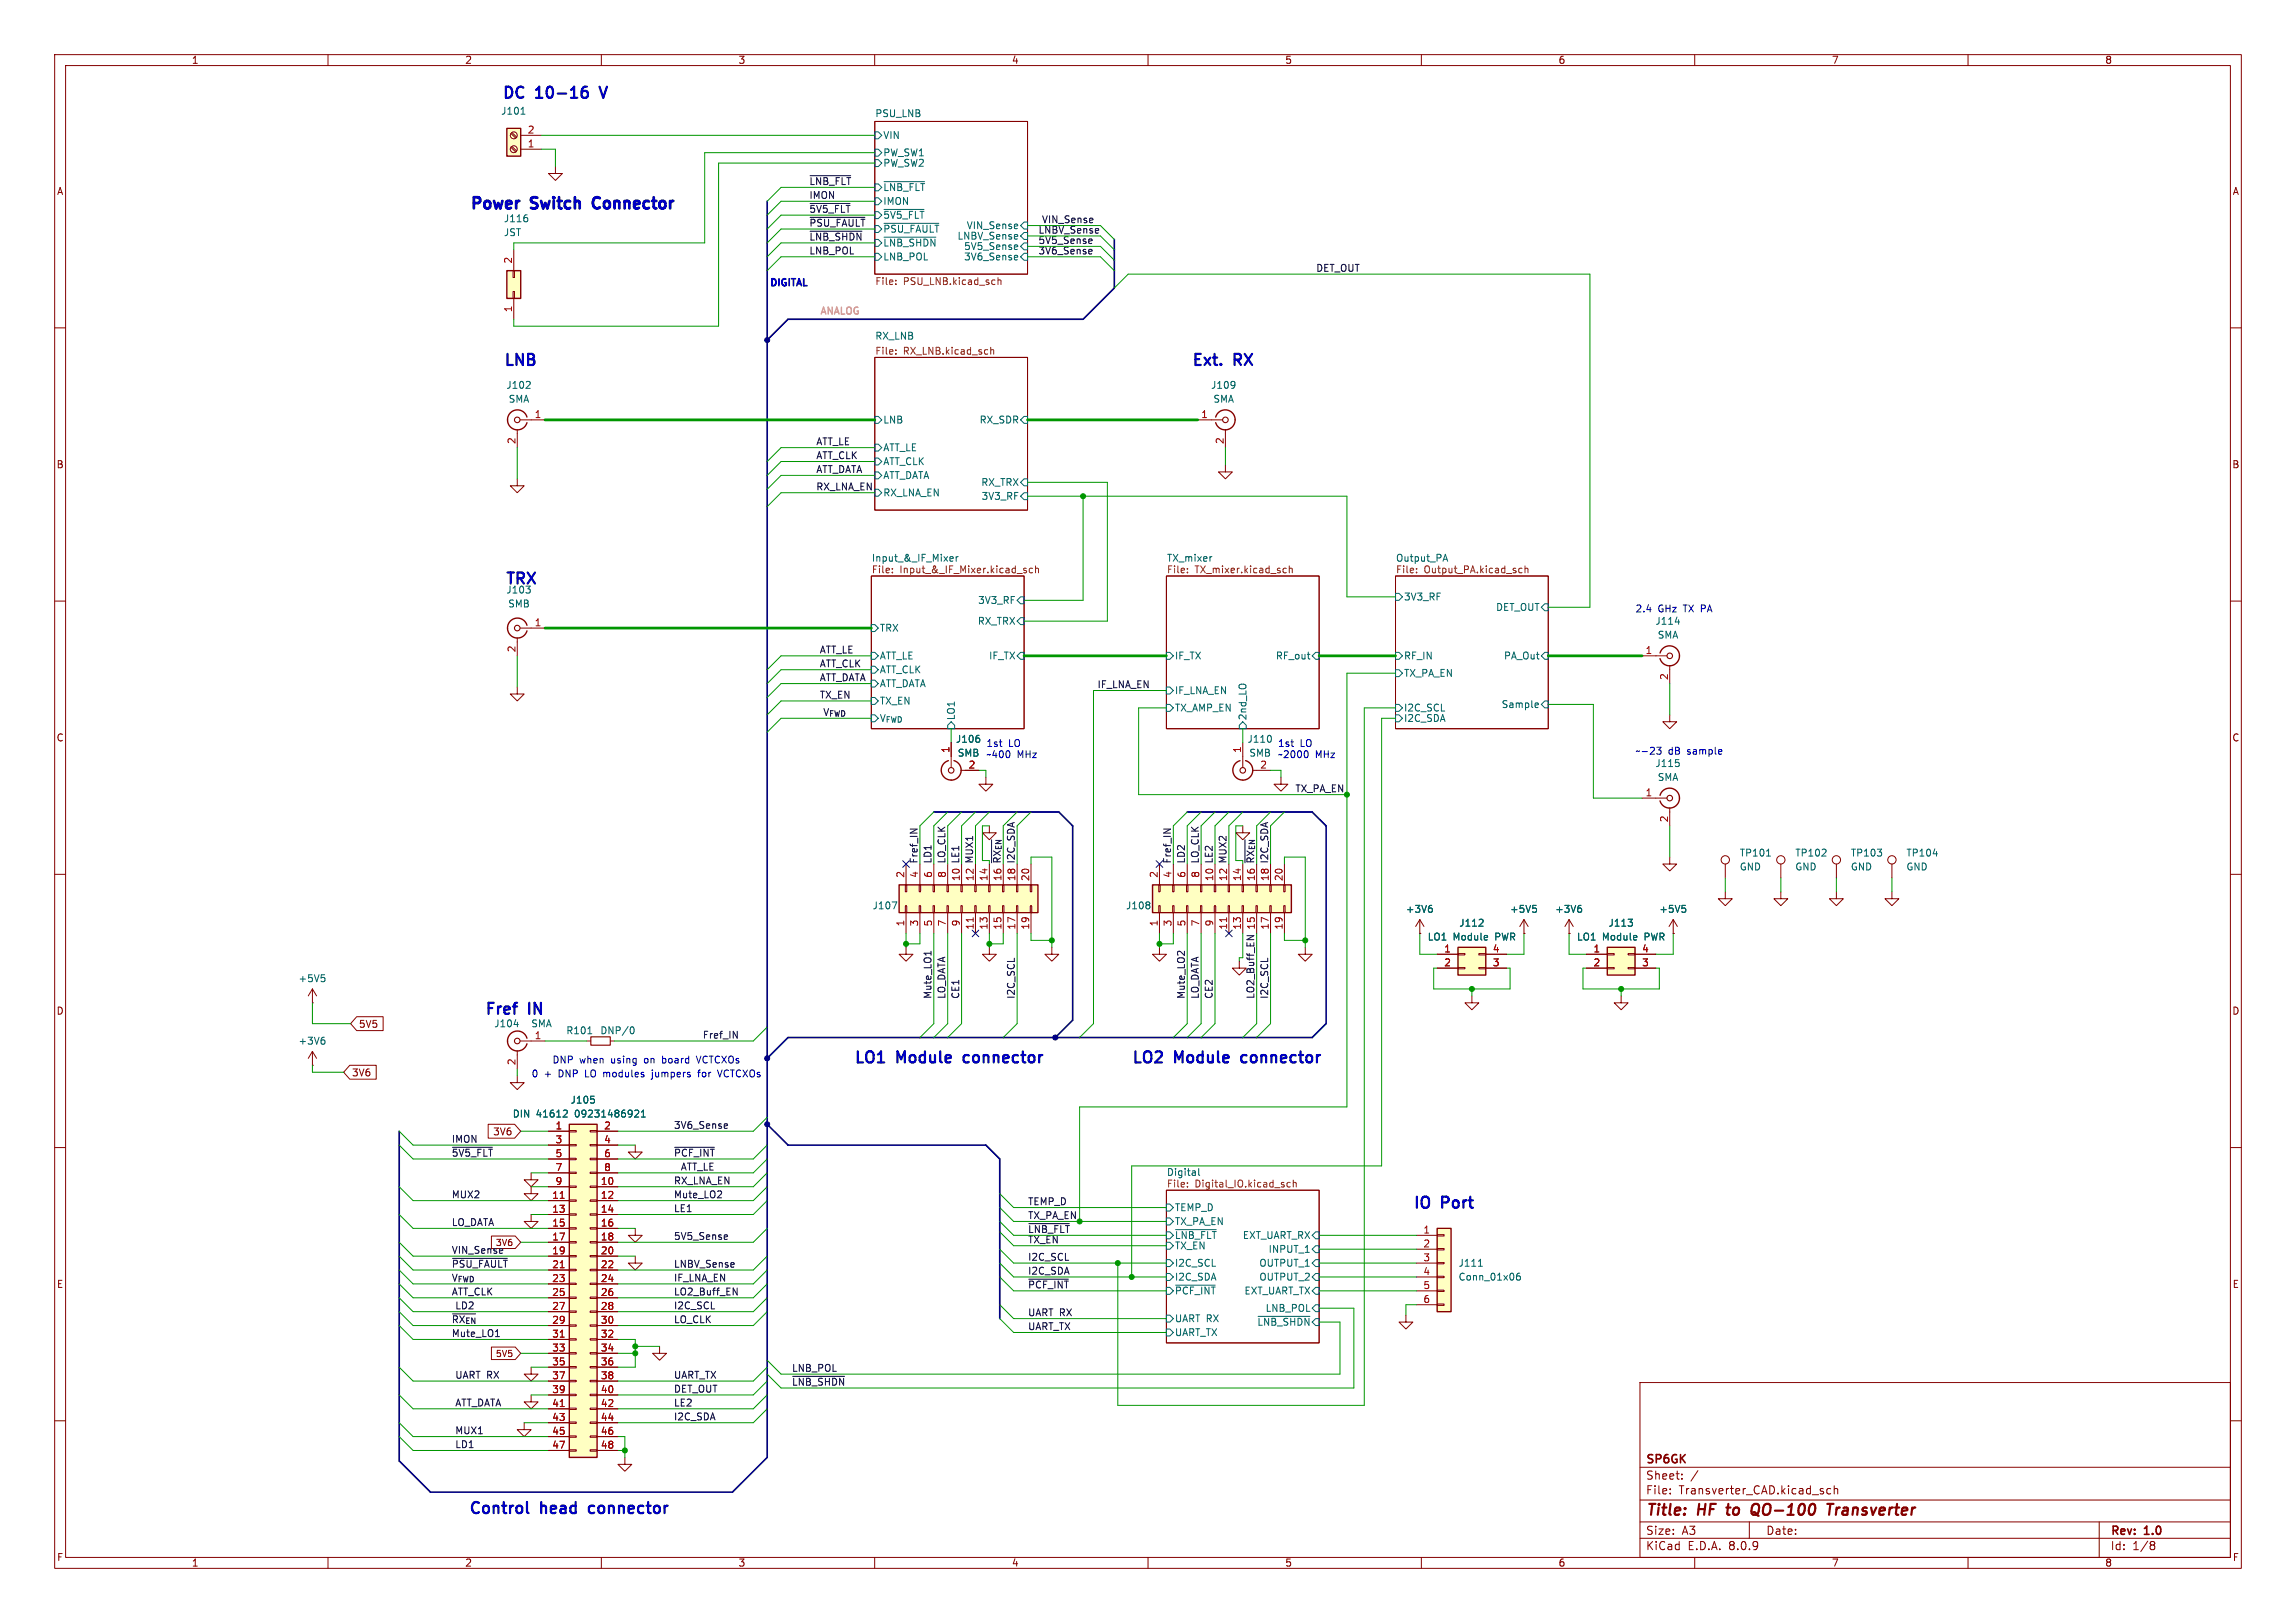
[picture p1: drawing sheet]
<svg xmlns="http://www.w3.org/2000/svg" width="420mm" height="297mm" viewBox="0 0 420 297" stroke-linecap="round" stroke-linejoin="round" font-family="sans-serif">
<defs><g id="words">
<g font-size="2.8" fill="#0000c2">
<text x="91.5" y="18.2">DC</text>
<text x="97.9" y="18.2">10-16</text>
<text x="110.6" y="18.2">V</text>
<text x="85.6" y="39">Power</text>
<text x="97.3" y="39">Switch</text>
<text x="109.7" y="39">Connector</text>
<text x="91.8" y="67.1">LNB</text>
<text x="217.7" y="67.1">Ext.</text>
<text x="225.6" y="67.1">RX</text>
<text x="92.1" y="107.1">TRX</text>
<text x="88.3" y="185.8">Fref</text>
<text x="96.6" y="185.8">IN</text>
<text x="155.9" y="194.7">LO1</text>
<text x="163.9" y="194.7">Module</text>
<text x="176.9" y="194.7">connector</text>
<text x="206.7" y="194.7">LO2</text>
<text x="214.7" y="194.7">Module</text>
<text x="227.7" y="194.7">connector</text>
<text x="258.3" y="221.7">IO</text>
<text x="263.7" y="221.7">Port</text>
<text x="85.5" y="277.6">Control</text>
<text x="98.9" y="277.6">head</text>
<text x="108.6" y="277.6">connector</text>
</g>
<g font-size="2.8" fill="#840000">
<text x="301" y="277.9">Title:</text>
<text x="310.6" y="277.9">HF</text>
<text x="316.8" y="277.9">to</text>
<text x="322.1" y="277.9">QO-100</text>
<text x="336.8" y="277.9">Transverter</text>
</g>
<g font-size="2.1" fill="#840000">
<text x="301" y="268.2">SP6GK</text>
<text x="301" y="273.7">File:</text>
<text x="301" y="271">Sheet:</text>
<text x="307.1" y="273.7">Transverter_CAD.kicad_sch</text>
<text x="301" y="281.1">Size:</text>
<text x="307.6" y="281.1">A3</text>
<text x="323" y="281.1">Date:</text>
<text x="386" y="281.3">Rev:</text>
<text x="392.4" y="281.3">1.0</text>
<text x="301" y="283.9">KiCad</text>
<text x="308.7" y="283.9">E.D.A.</text>
<text x="316.3" y="283.9">8.0.9</text>
<text x="386" y="283.9">Id:</text>
<text x="390.1" y="283.9">1/8</text>
</g>
<g font-size="1.8" fill="#840000">
<text x="35" y="11.9">1</text>
<text x="85" y="11.9">2</text>
<text x="135" y="11.9">3</text>
<text x="185" y="11.9">4</text>
<text x="235" y="11.9">5</text>
<text x="285" y="11.9">6</text>
<text x="335" y="11.9">7</text>
<text x="385" y="11.9">8</text>
<text x="10.3" y="35.9">A</text>
<text x="408.3" y="35.9">A</text>
<text x="10.3" y="85.9">B</text>
<text x="408.2" y="85.9">B</text>
<text x="10.3" y="135.9">C</text>
<text x="408.2" y="135.9">C</text>
<text x="10.3" y="185.9">D</text>
<text x="408.2" y="185.9">D</text>
<text x="65.6" y="188.3">5V5</text>
<text x="64.3" y="197.2">3V6</text>
<text x="90.1" y="208">3V6</text>
<text x="10.3" y="235.9">E</text>
<text x="408.3" y="235.9">E</text>
<text x="10.3" y="285.9">F</text>
<text x="35" y="286.9">1</text>
<text x="85" y="286.9">2</text>
<text x="135" y="286.9">3</text>
<text x="185" y="286.9">4</text>
<text x="235" y="286.9">5</text>
<text x="285" y="286.9">6</text>
<text x="335" y="286.9">7</text>
<text x="385" y="286.9">8</text>
<text x="408.3" y="285.9">F</text>
</g>
<g font-size="1.8" fill="#006464">
<text x="91.6" y="21.2">J101</text>
<text x="160" y="21.5">PSU_LNB</text>
<text x="161.5" y="25.6">VIN</text>
<text x="161.5" y="28.8">PW_SW1</text>
<text x="161.5" y="35.2">~{LNB_FLT}</text>
<text x="161.5" y="30.7">PW_SW2</text>
<text x="92.1" y="40.9">J116</text>
<text x="161.5" y="37.7">IMON</text>
<text x="161.5" y="40.2">~{5V5_FLT}</text>
<text x="92.1" y="43.4">JST</text>
<text x="161.5" y="47.9">LNB_POL</text>
<text x="161.5" y="45.3">~{LNB_SHDN}</text>
<text x="161.5" y="42.8">~{PSU_FAULT}</text>
<text x="175" y="44">LNBV_Sense</text>
<text x="176.3" y="47.9">3V6_Sense</text>
<text x="176.3" y="45.9">5V5_Sense</text>
<text x="176.7" y="42.1">VIN_Sense</text>
<text x="160" y="62.2">RX_LNB</text>
<text x="92.5" y="71.3">J102</text>
<text x="221.4" y="71.3">J109</text>
<text x="93" y="73.9">SMA</text>
<text x="161.5" y="77.7">LNB</text>
<text x="179.1" y="77.7">RX_SDR</text>
<text x="221.9" y="73.9">SMA</text>
<text x="161.5" y="82.8">ATT_LE</text>
<text x="161.5" y="85.3">ATT_CLK</text>
<text x="161.5" y="87.9">ATT_DATA</text>
<text x="179.4" y="89.1">RX_TRX</text>
<text x="161.5" y="91">RX_LNA_EN</text>
<text x="179.5" y="91.7">3V3_RF</text>
<text x="92.5" y="108.8">J103</text>
<text x="92.9" y="111.4">SMB</text>
<text x="178.8" y="110.7">3V3_RF</text>
<text x="256.7" y="110.1">3V3_RF</text>
<text x="273.6" y="112">DET_OUT</text>
<text x="160.8" y="115.8">TRX</text>
<text x="178.8" y="114.5">RX_TRX</text>
<text x="302.7" y="114.5">J114</text>
<text x="303.1" y="117.1">SMA</text>
<text x="160.8" y="126">ATT_DATA</text>
<text x="160.8" y="123.4">ATT_CLK</text>
<text x="160.8" y="120.9">ATT_LE</text>
<text x="180.8" y="120.9">IF_TX</text>
<text x="214.8" y="120.9">IF_TX</text>
<text x="233.3" y="120.9">RF_out</text>
<text x="256.7" y="120.9">RF_IN</text>
<text x="256.7" y="124.1">TX_PA_EN</text>
<text x="275" y="120.9">PA_Out</text>
<text x="160.8" y="129.1">TX_EN</text>
<text x="174.9" y="131.9" transform="rotate(-90 174.9 131.9)">LO1</text>
<text x="214.8" y="127.2">IF_LNA_EN</text>
<text x="214.8" y="130.4">TX_AMP_EN</text>
<text x="228.2" y="131.9" transform="rotate(-90 228.2 131.9)">2nd_LO</text>
<text x="256.7" y="130.4">I2C_SCL</text>
<text x="274.6" y="129.8">Sample</text>
<text x="160.8" y="132.3">V_{FWD}</text>
<text x="174.8" y="136.1">J106</text>
<text x="228.1" y="136.1">J110</text>
<text x="256.7" y="132.3">I2C_SDA</text>
<text x="175.1" y="138.7">SMB</text>
<text x="228.4" y="138.7">SMB</text>
<text x="302.7" y="140.6">J115</text>
<text x="303.1" y="143.1">SMA</text>
<text x="318.1" y="156.9">TP101</text>
<text x="318.1" y="159.5">GND</text>
<text x="328.3" y="156.9">TP102</text>
<text x="328.3" y="159.5">GND</text>
<text x="338.5" y="156.9">TP103</text>
<text x="338.5" y="159.5">GND</text>
<text x="348.6" y="156.9">TP104</text>
<text x="348.6" y="159.5">GND</text>
<text x="159.5" y="166.6">J107</text>
<text x="205.9" y="166.6">J108</text>
<text x="257.1" y="167.2">+3V6</text>
<text x="276.1" y="167.2">+5V5</text>
<text x="284.4" y="167.2">+3V6</text>
<text x="303.4" y="167.2">+5V5</text>
<text x="261.1" y="172.3">LO1</text>
<text x="265.8" y="172.3">Module</text>
<text x="266.8" y="169.8">J112</text>
<text x="273.6" y="172.3">PWR</text>
<text x="288.4" y="172.3">LO1</text>
<text x="293.1" y="172.3">Module</text>
<text x="294.1" y="169.8">J113</text>
<text x="300.9" y="172.3">PWR</text>
<text x="54.5" y="179.9">+5V5</text>
<text x="54.5" y="191.4">+3V6</text>
<text x="90.3" y="188.2">J104</text>
<text x="97.1" y="188.2">SMA</text>
<text x="103.5" y="189.5">R101</text>
<text x="109.7" y="189.5">DNP/0</text>
<text x="104.3" y="202.2">J105</text>
<text x="93.7" y="204.7">DIN</text>
<text x="98.1" y="204.7">41612</text>
<text x="105.3" y="204.7">09231486921</text>
<text x="213.4" y="215.3">Digital</text>
<text x="214.8" y="221.8">TEMP_D</text>
<text x="214.8" y="224.4">TX_PA_EN</text>
<text x="214.8" y="226.9">~{LNB_FLT}</text>
<text x="227.2" y="226.9">EXT_UART_RX</text>
<text x="214.8" y="232">I2C_SCL</text>
<text x="214.8" y="228.8">TX_EN</text>
<text x="230.3" y="232">OUTPUT_1</text>
<text x="232" y="229.5">INPUT_1</text>
<text x="266.7" y="232">J111</text>
<text x="214.8" y="234.5">I2C_SDA</text>
<text x="214.8" y="237.1">~{PCF_INT}</text>
<text x="227.5" y="237.1">EXT_UART_TX</text>
<text x="230.3" y="234.5">OUTPUT_2</text>
<text x="266.7" y="234.5">Conn_01x06</text>
<text x="214.8" y="244.7">UART_TX</text>
<text x="214.8" y="242.2">UART RX</text>
<text x="229.9" y="242.8">~{LNB_SHDN}</text>
<text x="231.4" y="240.3">LNB_POL</text>
</g>
<g font-size="1.8" fill="#a90000">
<text x="96.4" y="27.1">1</text>
<text x="96.4" y="24.5">2</text>
<text x="93.7" y="48.3" transform="rotate(-90 93.7 48.3)">2</text>
<text x="93.7" y="57.2" transform="rotate(-90 93.7 57.2)">1</text>
<text x="97.7" y="76.6">1</text>
<text x="219.6" y="76.6">1</text>
<text x="94.4" y="81.4" transform="rotate(-90 94.4 81.4)">2</text>
<text x="223.9" y="81.4" transform="rotate(-90 223.9 81.4)">2</text>
<text x="94.4" y="119.5" transform="rotate(-90 94.4 119.5)">2</text>
<text x="97.7" y="114.7">1</text>
<text x="300.9" y="119.8">1</text>
<text x="305.2" y="124.5" transform="rotate(-90 305.2 124.5)">2</text>
<text x="173.7" y="137.9" transform="rotate(-90 173.7 137.9)">1</text>
<text x="227.1" y="137.9" transform="rotate(-90 227.1 137.9)">1</text>
<text x="177.1" y="140.7">2</text>
<text x="230.4" y="140.7">2</text>
<text x="300.9" y="145.8">1</text>
<text x="305.2" y="150.6" transform="rotate(-90 305.2 150.6)">2</text>
<text x="165.5" y="160.7" transform="rotate(-90 165.5 160.7)">2</text>
<text x="168" y="160.7" transform="rotate(-90 168 160.7)">4</text>
<text x="170.6" y="160.7" transform="rotate(-90 170.6 160.7)">6</text>
<text x="173.1" y="160.7" transform="rotate(-90 173.1 160.7)">8</text>
<text x="175.6" y="161.3" transform="rotate(-90 175.6 161.3)">10</text>
<text x="178.2" y="161.3" transform="rotate(-90 178.2 161.3)">12</text>
<text x="180.7" y="161.3" transform="rotate(-90 180.7 161.3)">14</text>
<text x="183.3" y="161.3" transform="rotate(-90 183.3 161.3)">16</text>
<text x="185.8" y="161.3" transform="rotate(-90 185.8 161.3)">18</text>
<text x="188.3" y="161.3" transform="rotate(-90 188.3 161.3)">20</text>
<text x="211.8" y="160.7" transform="rotate(-90 211.8 160.7)">2</text>
<text x="214.4" y="160.7" transform="rotate(-90 214.4 160.7)">4</text>
<text x="216.9" y="160.7" transform="rotate(-90 216.9 160.7)">6</text>
<text x="219.5" y="160.7" transform="rotate(-90 219.5 160.7)">8</text>
<text x="222" y="161.3" transform="rotate(-90 222 161.3)">10</text>
<text x="224.5" y="161.3" transform="rotate(-90 224.5 161.3)">12</text>
<text x="227.1" y="161.3" transform="rotate(-90 227.1 161.3)">14</text>
<text x="229.6" y="161.3" transform="rotate(-90 229.6 161.3)">16</text>
<text x="232.2" y="161.3" transform="rotate(-90 232.2 161.3)">18</text>
<text x="234.7" y="161.3" transform="rotate(-90 234.7 161.3)">20</text>
<text x="165.5" y="169.6" transform="rotate(-90 165.5 169.6)">1</text>
<text x="168" y="169.6" transform="rotate(-90 168 169.6)">3</text>
<text x="170.6" y="169.6" transform="rotate(-90 170.6 169.6)">5</text>
<text x="173.1" y="169.6" transform="rotate(-90 173.1 169.6)">7</text>
<text x="175.6" y="169.6" transform="rotate(-90 175.6 169.6)">9</text>
<text x="178.2" y="170.2" transform="rotate(-90 178.2 170.2)">11</text>
<text x="180.7" y="170.2" transform="rotate(-90 180.7 170.2)">13</text>
<text x="183.3" y="170.2" transform="rotate(-90 183.3 170.2)">15</text>
<text x="185.8" y="170.2" transform="rotate(-90 185.8 170.2)">17</text>
<text x="188.3" y="170.2" transform="rotate(-90 188.3 170.2)">19</text>
<text x="211.8" y="169.6" transform="rotate(-90 211.8 169.6)">1</text>
<text x="214.4" y="169.6" transform="rotate(-90 214.4 169.6)">3</text>
<text x="216.9" y="169.6" transform="rotate(-90 216.9 169.6)">5</text>
<text x="219.5" y="169.6" transform="rotate(-90 219.5 169.6)">7</text>
<text x="222" y="169.6" transform="rotate(-90 222 169.6)">9</text>
<text x="224.5" y="170.2" transform="rotate(-90 224.5 170.2)">11</text>
<text x="227.1" y="170.2" transform="rotate(-90 227.1 170.2)">13</text>
<text x="229.6" y="170.2" transform="rotate(-90 229.6 170.2)">15</text>
<text x="232.2" y="170.2" transform="rotate(-90 232.2 170.2)">17</text>
<text x="234.7" y="170.2" transform="rotate(-90 234.7 170.2)">19</text>
<text x="264.1" y="174.4">1</text>
<text x="264.1" y="176.9">2</text>
<text x="273" y="176.9">3</text>
<text x="273" y="174.4">4</text>
<text x="291.4" y="174.4">1</text>
<text x="291.4" y="176.9">2</text>
<text x="300.3" y="176.9">3</text>
<text x="300.3" y="174.4">4</text>
<text x="97.7" y="190.2">1</text>
<text x="94.4" y="195" transform="rotate(-90 94.4 195)">2</text>
<text x="101.5" y="206.8">1</text>
<text x="101.5" y="209.3">3</text>
<text x="110.4" y="206.8">2</text>
<text x="110.4" y="209.3">4</text>
<text x="101.5" y="211.8">5</text>
<text x="101.5" y="214.4">7</text>
<text x="110.4" y="211.8">6</text>
<text x="110.4" y="214.4">8</text>
<text x="100.9" y="219.5">11</text>
<text x="100.9" y="222">13</text>
<text x="101.5" y="216.9">9</text>
<text x="109.8" y="216.9">10</text>
<text x="109.8" y="219.5">12</text>
<text x="109.8" y="222">14</text>
<text x="100.9" y="224.5">15</text>
<text x="100.9" y="227.1">17</text>
<text x="109.8" y="224.5">16</text>
<text x="109.8" y="227.1">18</text>
<text x="260.3" y="225.8">1</text>
<text x="100.9" y="229.6">19</text>
<text x="100.9" y="232.2">21</text>
<text x="109.8" y="229.6">20</text>
<text x="109.8" y="232.2">22</text>
<text x="260.3" y="228.3">2</text>
<text x="260.3" y="230.9">3</text>
<text x="260.3" y="233.4">4</text>
<text x="100.9" y="234.7">23</text>
<text x="100.9" y="237.2">25</text>
<text x="100.9" y="239.8">27</text>
<text x="109.8" y="234.7">24</text>
<text x="109.8" y="237.2">26</text>
<text x="109.8" y="239.8">28</text>
<text x="260.3" y="236">5</text>
<text x="260.3" y="238.5">6</text>
<text x="100.9" y="242.3">29</text>
<text x="100.9" y="244.9">31</text>
<text x="109.8" y="242.3">30</text>
<text x="109.8" y="244.9">32</text>
<text x="100.9" y="247.4">33</text>
<text x="100.9" y="249.9">35</text>
<text x="109.8" y="247.4">34</text>
<text x="109.8" y="249.9">36</text>
<text x="100.9" y="252.5">37</text>
<text x="100.9" y="255">39</text>
<text x="100.9" y="257.6">41</text>
<text x="109.8" y="252.5">38</text>
<text x="109.8" y="255">40</text>
<text x="109.8" y="257.6">42</text>
<text x="100.9" y="260.1">43</text>
<text x="100.9" y="262.6">45</text>
<text x="109.8" y="260.1">44</text>
<text x="109.8" y="262.6">46</text>
<text x="100.9" y="265.2">47</text>
<text x="109.8" y="265.2">48</text>
</g>
<g font-size="1.8" fill="#0f0f0f">
<text x="148" y="33.9">~{LNB_FLT}</text>
<text x="148" y="41.6">~{PSU_FAULT}</text>
<text x="148" y="39">~{5V5_FLT}</text>
<text x="148" y="36.5">IMON</text>
<text x="190.5" y="40.9">VIN_Sense</text>
<text x="148" y="44.1">~{LNB_SHDN}</text>
<text x="148" y="46.6">LNB_POL</text>
<text x="189.9" y="42.8">LNBV_Sense</text>
<text x="189.9" y="44.7">5V5_Sense</text>
<text x="189.9" y="46.6">3V6_Sense</text>
<text x="240.7" y="49.8">DET_OUT</text>
<text x="149.2" y="81.6">ATT_LE</text>
<text x="149.2" y="84.1">ATT_CLK</text>
<text x="149.2" y="86.6">ATT_DATA</text>
<text x="149.2" y="89.8">RX_LNA_EN</text>
<text x="149.9" y="119.7">ATT_LE</text>
<text x="149.9" y="124.7">ATT_DATA</text>
<text x="149.9" y="122.2">ATT_CLK</text>
<text x="149.9" y="127.9">TX_EN</text>
<text x="150.5" y="131.1">V_{FWD}</text>
<text x="200.7" y="126">IF_LNA_EN</text>
<text x="236.9" y="145.1">TX_PA_EN</text>
<text x="167.9" y="158.1" transform="rotate(-90 167.9 158.1)">Fref_IN</text>
<text x="170.5" y="158.1" transform="rotate(-90 170.5 158.1)">LD1</text>
<text x="173" y="158.1" transform="rotate(-90 173 158.1)">LO_CLK</text>
<text x="175.5" y="158.1" transform="rotate(-90 175.5 158.1)">LE1</text>
<text x="178.1" y="158.1" transform="rotate(-90 178.1 158.1)">MUX1</text>
<text x="183.2" y="158.1" transform="rotate(-90 183.2 158.1)">~{RX_{EN}}</text>
<text x="185.7" y="158.1" transform="rotate(-90 185.7 158.1)">I2C_SDA</text>
<text x="214.3" y="158.1" transform="rotate(-90 214.3 158.1)">Fref_IN</text>
<text x="216.8" y="158.1" transform="rotate(-90 216.8 158.1)">LD2</text>
<text x="219.4" y="158.1" transform="rotate(-90 219.4 158.1)">LO_CLK</text>
<text x="221.9" y="158.1" transform="rotate(-90 221.9 158.1)">LE2</text>
<text x="224.4" y="158.1" transform="rotate(-90 224.4 158.1)">MUX2</text>
<text x="229.5" y="158.1" transform="rotate(-90 229.5 158.1)">~{RX_{EN}}</text>
<text x="232.1" y="158.1" transform="rotate(-90 232.1 158.1)">I2C_SDA</text>
<text x="170.5" y="182.9" transform="rotate(-90 170.5 182.9)">Mute_LO1</text>
<text x="173" y="182.9" transform="rotate(-90 173 182.9)">LO_DATA</text>
<text x="175.5" y="182.9" transform="rotate(-90 175.5 182.9)">CE1</text>
<text x="185.7" y="182.9" transform="rotate(-90 185.7 182.9)">I2C_SCL</text>
<text x="216.8" y="182.9" transform="rotate(-90 216.8 182.9)">Mute_LO2</text>
<text x="219.4" y="182.9" transform="rotate(-90 219.4 182.9)">LO_DATA</text>
<text x="221.9" y="182.9" transform="rotate(-90 221.9 182.9)">CE2</text>
<text x="229.5" y="182.9" transform="rotate(-90 229.5 182.9)">LO2_Buff_EN</text>
<text x="232.1" y="182.9" transform="rotate(-90 232.1 182.9)">I2C_SCL</text>
<text x="128.5" y="190.2">Fref_IN</text>
<text x="82.5" y="209.2">IMON</text>
<text x="123.2" y="206.7">3V6_Sense</text>
<text x="82.5" y="211.7">~{5V5_FLT}</text>
<text x="123.2" y="211.7">~{PCF_INT}</text>
<text x="124.4" y="214.3">ATT_LE</text>
<text x="82.5" y="219.4">MUX2</text>
<text x="123.2" y="216.8">RX_LNA_EN</text>
<text x="123.2" y="219.4">Mute_LO2</text>
<text x="123.2" y="221.9">LE1</text>
<text x="188" y="220.6">TEMP_D</text>
<text x="82.5" y="224.4">LO_DATA</text>
<text x="123.2" y="227">5V5_Sense</text>
<text x="188" y="225.7">~{LNB_FLT}</text>
<text x="188" y="223.2">TX_PA_EN</text>
<text x="188" y="227.6">TX_EN</text>
<text x="82.5" y="229.5">VIN_Sense</text>
<text x="82.5" y="232.1">~{PSU_FAULT}</text>
<text x="123.2" y="232.1">LNBV_Sense</text>
<text x="188" y="230.8">I2C_SCL</text>
<text x="188" y="233.3">I2C_SDA</text>
<text x="82.5" y="234.6">V_{FWD}</text>
<text x="82.5" y="237.1">ATT_CLK</text>
<text x="83.2" y="239.7">LD2</text>
<text x="123.2" y="234.6">IF_LNA_EN</text>
<text x="123.2" y="237.1">LO2_Buff_EN</text>
<text x="123.2" y="239.7">I2C_SCL</text>
<text x="188" y="235.9">~{PCF_INT}</text>
<text x="82.5" y="244.8">Mute_LO1</text>
<text x="82.5" y="242.2">~{RX_{EN}}</text>
<text x="123.2" y="242.2">LO_CLK</text>
<text x="188" y="241">UART RX</text>
<text x="188" y="243.5">UART_TX</text>
<text x="144.8" y="251.1">LNB_POL</text>
<text x="83.2" y="257.5">ATT_DATA</text>
<text x="83.2" y="252.4">UART RX</text>
<text x="123.2" y="254.9">DET_OUT</text>
<text x="123.2" y="252.4">UART_TX</text>
<text x="123.2" y="257.5">LE2</text>
<text x="144.8" y="253.7">~{LNB_SHDN}</text>
<text x="83.2" y="262.5">MUX1</text>
<text x="123.2" y="260">I2C_SDA</text>
<text x="83.2" y="265.1">LD1</text>
</g>
<g font-size="1.8" fill="#0000c2">
<text x="140.4" y="52.5">DIGITAL</text>
<text x="299.1" y="112.1">2.4</text>
<text x="303.3" y="112.1">GHz</text>
<text x="308.1" y="112.1">TX PA</text>
<text x="180.3" y="136.8">1st</text>
<text x="184.5" y="136.8">LO</text>
<text x="233.7" y="136.8">1st</text>
<text x="237.8" y="136.8">LO</text>
<text x="180.3" y="138.8">~400</text>
<text x="186" y="138.8">MHz</text>
<text x="233.7" y="138.8">~2000</text>
<text x="240.6" y="138.8">MHz</text>
<text x="299.1" y="138.2">~-23</text>
<text x="305.2" y="138.2">dB</text>
<text x="308.7" y="138.2">sample</text>
<text x="97.2" y="197.2">0</text>
<text x="99.5" y="197.2">+</text>
<text x="101" y="194.7">DNP</text>
<text x="102.3" y="197.2">DNP</text>
<text x="106" y="194.7">when</text>
<text x="107.3" y="197.2">LO modules</text>
<text x="111.9" y="194.7">using</text>
<text x="118.1" y="194.7">on</text>
<text x="119.9" y="197.2">jumpers</text>
<text x="121.6" y="194.7">board</text>
<text x="128.2" y="194.7">VCTCXOs</text>
<text x="128.6" y="197.2">for</text>
<text x="132.4" y="197.2">VCTCXOs</text>
</g>
<g font-size="1.8" fill="#725600">
<text x="160" y="52.5">File:</text>
<text x="165.2" y="52.5">PSU_LNB.kicad_sch</text>
<text x="160" y="65.2">File:</text>
<text x="165.2" y="65.2">RX_LNB.kicad_sch</text>
<text x="159.4" y="102.9">Input_&amp;_IF_Mixer</text>
<text x="159.4" y="105.2">File:</text>
<text x="164.6" y="105.2">Input_&amp;_IF_Mixer.kicad_sch</text>
<text x="213.4" y="102.9">TX_mixer</text>
<text x="213.4" y="105.2">File:</text>
<text x="218.6" y="105.2">TX_mixer.kicad_sch</text>
<text x="255.3" y="102.9">Output_PA</text>
<text x="255.3" y="105.2">File:</text>
<text x="260.5" y="105.2">Output_PA.kicad_sch</text>
<text x="213.4" y="217.6">File:</text>
<text x="218.6" y="217.6">Digital_IO.kicad_sch</text>
</g>
<text font-size="1.8" fill="#ff956e" x="149.8" y="57.9">ANALOG</text>
<text font-size="1.6" fill="#0f0f0f" x="90.6" y="228.2">3V6</text>
<text font-size="1.6" fill="#840000" x="90.6" y="248.5">5V5</text>
</g></defs>
<g fill="none" stroke="#840000" stroke-width=".18">
<path d="M10 10h400v277h-400zM12 12h396v273h-396zM60 10v2M110 10v2M160 10v2M210 10v2M260 10v2M310 10v2M360 10v2M160 22.2h28v28h-28zM10 60h2M160 65.4h28v27.9h-28z"/>
<path d="M408 60h2M10 110h2M159.4 105.4h27.9v28h-27.9zM213.4 105.4h27.9v28h-27.9zM255.3 105.4h27.9v28h-27.9zM408 110h2M10 160h2M300.4 146.1h4.5M305.4 147.8v3.3M408 160h2M192.4 173.4v1.2h1.3l-1.3 1.3-1.3-1.3h1.3M212.1 173.4v1.2h-1.3l1.3 1.3 1.3-1.3h-1.3"/>
<path d="M107.3 190.5h.8M111.6 190.5h.8M10 210h2M213.4 217.8h27.9v27.9h-27.9zM408 210h2M300 253h108v32h-108zM10 260h2M300 278.5h108M300 274.5h108M300 268.5h108M305.5 273.2v.2M305.5 272.5v.1"/>
<path d="M307.7 270.5v.2M307.7 269.8v.1M310.6 269.1l-1.3 1.9M320 278.5v3M334.9 272.5l-.5-.1-.2 .3v.4l.1 .2h.6M335.5 272.5l.2-.1 .4 .1 .1 .9M335.5 271.9v1.5M384 278.5v6.5M408 260h2M60 285v2M110 285v2M160 285v2"/>
<path d="M210 285v2M260 285v2M300 281.5h108M310 285v2M360 285v2M393.6 282.1l.4 .1 .2 .2-.3 .3M393.6 282.7h.3M393.9 282.7l.2 .2 .1 .4-.2 .2-.4 .1"/>
</g>
<path d="M315.8 275.9h.7M316.2 275.2l-.3 1.7 .3 .3M320.4 276.9l.2 .2a.71 .71 0 0 0 1-.2M320.7 276.7l.4 .1 .4 .5M321.4 275.2a.77 .77 0 0 0-.9 .7M334.3 275.2h1.1M334.8 275.2l-.2 2M336 275.9l-.2 1.3M336.4 275.9l-.5 .4" fill="none" stroke="#840000" stroke-width=".4"/>
<g fill="none" stroke="#006464" stroke-width=".18">
<path d="M160 24.1h.7l.6 .7-.6 .6h-.7zM160 36.2h.7l.6 .6-.6 .7h-.7zM160 38.7h.7l.6 .7-.6 .6h-.7zM160 33.7h.7l.6 .6-.6 .6h-.7zM160 27.3h.7l.6 .6-.6 .7h-.7zM160 29.2h.7l.6 .6-.6 .7h-.7zM161.7 38.3h7.3M161.7 33.2h7.4M160 46.4h.7l.6 .6-.6 .6h-.7zM160 43.8h.7l.6 .7-.6 .6h-.7zM160 41.3h.7l.6 .6-.6 .6h-.7zM161.7 43.4h9.5"/>
<path d="M161.7 40.9h10M185.7 46.7l.4 .1 .1 .2-.6 .1M186.1 47.5l-.4 .1M186.1 44.9l.1 .2-.6 .1M186.1 45.6l-.4 .1M186.7 41.3l.6-.7h.7v1.3h-.7zM186.7 47l.6-.6h.7v1.2h-.7zM186.7 45.1l.6-.6h.7v1.2h-.7zM187.3 42.5h.7v1.3h-.7l-.6-.6zM160 76.2h.7l.6 .6-.6 .7h-.7zM186.7 76.8l.6-.6h.7v1.3h-.7zM160 89.5h.7l.6 .7-.6 .6h-.7z"/>
<path d="M160 81.3h.7l.6 .6-.6 .7h-.7zM160 83.8h.7l.6 .7-.6 .6h-.7zM160 86.4h.7l.6 .6-.6 .6h-.7zM186.7 88.3l.6-.7h.7v1.3h-.7zM187.3 90.2h.7v1.2h-.7l-.6-.6zM159.4 114.3h.6l.7 .6-.7 .7h-.6zM159.4 119.4h.6l.7 .6-.7 .7h-.6zM173.9 101.9h.4l.1 .3-.6 .1M174.3 102.6l-.4 .1M174.9 101.9v.8M175.3 101.9l-.4 .2M186.7 109.2h.6v1.3h-.6l-.6-.6z"/>
<path d="M186.7 119.4h.6v1.3h-.6l-.6-.7zM186.7 113h.6v1.3h-.6l-.6-.6zM213.4 119.4h.6l.6 .6-.6 .7h-.6zM221.7 101.9h-.3M240.7 119.4h.6v1.3h-.6l-.7-.7zM255.3 119.4h.6l.6 .6-.6 .7h-.6zM255.3 108.6h.6l.6 .6-.6 .7h-.6zM264.1 102.3h.6M264.4 101.4l.4 1.3M282.6 119.4h.6v1.3h-.6l-.7-.7zM282.6 110.5h.6v1.3h-.6l-.7-.7zM159.4 130.8h.6l.7 .6-.7 .7h-.6z"/>
<path d="M159.4 124.5h.6l.7 .6-.7 .6h-.6zM159.4 121.9h.6l.7 .7-.7 .6h-.6zM159.4 127.6h.6l.7 .7-.7 .6h-.6zM174 132.1l.6 .6v.7h-1.2v-.7zM213.4 125.7h.6l.6 .7-.6 .6h-.6zM213.4 128.9h.6l.6 .6-.6 .7h-.6zM227.3 132.1l.7 .6v.7h-1.3v-.7zM255.3 122.6h.6l.6 .6-.6 .6h-.6zM255.3 130.8h.6l.6 .6-.6 .7h-.6zM255.3 128.9h.6l.6 .6-.6 .7h-.6zM281 128.6l.3 .1 .1 .2-.6 .2M281.3 129.4l-.3 .1"/>
<path d="M282.6 128.3h.6v1.2h-.6l-.7-.6zM306.5 139h.6M307.1 139.6l.1 .1-.1 .5M107.5 189.2h.8M115.4 188l.2-.1a.68 .68 0 0 1 .4 .6 .68 .68 0 0 1-.4 .7l-.2-.1M219.3 213.8v1.1l.1 .2M213.4 230.5h.6l.6 .6-.6 .7h-.6zM213.4 233h.6l.6 .7-.6 .6h-.6zM213.4 235.6h.6l.6 .6-.6 .7h-.6zM213.4 220.3h.6l.6 .7-.6 .6h-.6zM213.4 222.9h.6l.6 .6-.6 .7h-.6zM213.4 227.3h.6l.6 .7-.6 .6h-.6z"/>
<path d="M213.4 225.4h.6l.6 .7-.6 .6h-.6zM215 235.2h7.3M215 225h7.5M240.7 228h.6v1.2h-.6l-.7-.6zM240.7 230.5h.6v1.3h-.6l-.7-.7zM240.7 233h.6v1.3h-.6l-.7-.6zM240.7 225.4h.6v1.3h-.6l-.7-.6zM240.7 235.6h.6v1.3h-.6l-.7-.7zM240.7 238.8h.6v1.2h-.6l-.7-.6zM213.4 243.2h.6l.6 .6-.6 .7h-.6zM213.4 240.7h.6l.6 .6-.6 .6h-.6zM230.1 240.9h9.5"/>
</g>
<g fill="none" stroke="#725600" stroke-width=".18">
<path d="M163.9 51.3v.1M163.9 52v.1M182.6 50.8v1.3M182.6 51.3l.1-.1 .3 .1 .1 .8M163.9 64.7v.1M163.9 64v.2M181.2 63.6v1.2M181.2 64.1l.2-.1h.3l.1 .8M163.2 104.7v.1M163.2 104v.2M187.4 104.4l.3 .1 .1 .1-.2 .2h-.2M187.4 104h.3"/>
<path d="M188.9 104h-.4l-.2 .2 .1 .6h.5M189.4 104.1l.2-.1h.3l.1 .8M189.4 103.6v1.2M217.2 104v.2M217.2 104.7v.1M234.9 104h.4M235.3 104.8h-.4M235.8 104.1l.2-.1h.3l.1 .8M235.8 103.6v1.2M259.1 104.7v.1M259.1 104v.2M277.9 104.8h.5"/>
<path d="M277.9 104h.5M279 104.1l.1-.1h.3l.1 .8M279 103.6v1.2M217.2 217.1v.1M217.2 216.4v.2M236 216.4h-.3l-.3 .2 .1 .6h.5M236.6 216.5l.1-.1h.3l.1 .8M236.6 216v1.2"/>
</g>
<path d="M303.7 145.5a1.81 1.81 0 0 1 2.8-.9 1.81 1.81 0 0 1 0 2.9 1.81 1.81 0 0 1-2.8-.9" fill="none" stroke="#840000" stroke-width=".25"/>
<g fill="none" stroke="#840000" stroke-width=".2">
<path d="M108.1 189.7h3.5v1.6h-3.5z"/>
<circle cx="305.4" cy="146.1" r=".51"/>
</g>
<path d="M210.8 161.9h25.4v5.1h-25.4z" fill="#ffffc2"/>
<g fill="none" stroke="#840000" stroke-width=".18">
<path d="M212.1 158.1v3.8M214.6 158.1v3.8M217.2 158.1v3.8M219.7 158.1v3.8M222.2 158.1v3.8M224.8 158.1v3.8M227.3 158.1v3.8M229.9 158.1v3.8M232.4 158.1v3.8M234.9 158.1v3.8M165.7 173.4v1.2h-1.2l1.2 1.3 1.3-1.3h-1.3M212 165.7h.2v1.3h-.2z"/>
<path d="M212 161.9h.2v1.3h-.2zM212.1 167v3.8M214.5 165.7h.3v1.3h-.3zM214.5 161.9h.3v1.3h-.3zM214.6 167v3.8M217 165.7h.3v1.3h-.3zM217 161.9h.3v1.3h-.3zM217.2 167v3.8M219.6 165.7h.2v1.3h-.2zM219.6 161.9h.2v1.3h-.2zM219.7 167v3.8M222.1 165.7h.3v1.3h-.3z"/>
<path d="M222.1 161.9h.3v1.3h-.3zM222.2 167v3.8M224.7 165.7h.2v1.3h-.2zM224.7 161.9h.2v1.3h-.2zM224.8 167v3.8M227.2 165.7h.3v1.3h-.3zM227.2 161.9h.3v1.3h-.3zM227.3 167v3.8M229.7 165.7h.3v1.3h-.3zM229.7 161.9h.3v1.3h-.3zM229.9 167v3.8M232.3 165.7h.2v1.3h-.2z"/>
<path d="M232.3 161.9h.2v1.3h-.2zM232.4 167v3.8M234.8 165.7h.3v1.3h-.3zM234.8 161.9h.3v1.3h-.3zM234.9 167v3.8"/>
</g>
<path d="M210.8 161.9h25.4v5.1h-25.4z" fill="none" stroke="#840000" stroke-width=".25"/>
<path d="M224.4 167.9v.8" fill="none" stroke="#a90000" stroke-width=".18"/>
<path d="M210.2 165.1l.1 .2-.1 .2M210.2 165.6l.1 .2-.1 .5" fill="none" stroke="#006464" stroke-width=".18"/>
<path d="M92.7 49.5h2.5v5.1h-2.5z" fill="#ffffc2"/>
<g fill="none" stroke="#840000" stroke-width=".18">
<path d="M93.9 53.3h.2v1.3h-.2zM93.9 49.5h.2v1.3h-.2zM94 45.7v3.8M94 54.6v3.8M94.6 87.6v1.3h1.3l-1.3 1.3-1.3-1.3h1.3M300.4 120h4.5M305.4 130.8v1.3h-1.2l1.2 1.3 1.3-1.3h-1.3M305.4 121.8v3.3M180.3 142.2v1.3h-1.2l1.2 1.3 1.3-1.3h-1.3M181 173.4v1.2h-1.3l1.3 1.3 1.2-1.3h-1.2M278.8 170.8h.1M278.8 168.3l-.8 1.2"/>
<path d="M278.8 168.3v2.5M278.8 168.3l.7 1.2M287 170.8h.1M287 168.3l.8 1.2M287 168.3v2.5M287 168.3l-.7 1.2M57.1 183.5h.1M57.1 194.9h.1M57.1 181l-.7 1.2M57.1 181v2.5M57.1 192.4v2.5M57.1 181l.8 1.2"/>
<path d="M57.1 192.4l.8 1.3M57.1 192.4l-.7 1.3M116.2 209.6v1.2h1.3l-1.3 1.3-1.3-1.3h1.3M97.2 255.3v1.2h-1.3l1.3 1.3 1.2-1.3h-1.2M257.2 240.7v1.2h1.2l-1.2 1.3-1.3-1.3h1.3"/>
</g>
<path d="M92.7 49.5h2.5v5.1h-2.5zM303.7 119.5a1.81 1.81 0 0 1 2.7-1 1.81 1.81 0 0 1 .1 3 1.81 1.81 0 0 1-2.8-1" fill="none" stroke="#840000" stroke-width=".25"/>
<path d="M96.4 39.9l.1 .1-.1 .5M306.4 113.8h.8M58.8 178.4h.6M59.2 178.9l.2 .2v.3l-.2 .2M280.4 165.7h.6M280.8 166.2l.3 .2v.3l-.3 .2M289 165.7h.2M289.1 166.2l.2 .2v.3l-.2 .2M59.1 189.8h.2M59.2 190.3l.2 .2v.3l-.2 .3" fill="none" stroke="#006464" stroke-width=".18"/>
<circle cx="305.4" cy="120" r=".51" fill="none" stroke="#840000" stroke-width=".2"/>
<path d="M92.7 23.5h2.5v5.1h-2.5z" fill="#ffffc2"/>
<path d="M92.7 23.5h2.5v5.1h-2.5zM96.4 190a1.81 1.81 0 0 0-2.8-1 1.81 1.81 0 0 0 0 3 1.81 1.81 0 0 0 2.8-1" fill="none" stroke="#840000" stroke-width=".25"/>
<g fill="none" stroke="#840000" stroke-width=".18">
<path d="M93.5 24.4l.8 .9M93.5 27l.8 .8M93.6 24.3l.9 .8M93.6 26.8l.9 .8M95.2 27.3h3.9M95.2 24.8h3.9M101.6 30.5v1.3h1.3l-1.3 1.2-1.3-1.2h1.3M238.8 173.4v1.2h1.2l-1.2 1.3-1.3-1.3h1.3M94.6 196.9v1.2h1.3l-1.3 1.3-1.3-1.3h1.3M94.6 192.3v3.3M95.1 190.5h4.6M97.2 217.2v1.2h-1.3l1.3 1.3 1.2-1.3h-1.2"/>
<path d="M97.2 214.6v1.3h-1.3l1.3 1.3 1.2-1.3h-1.2M97.2 222.2v1.3h-1.3l1.3 1.3 1.2-1.3h-1.2M116.2 229.9v1.2h1.3l-1.3 1.3-1.3-1.3h1.3"/>
<circle cx="94" cy="24.8" r=".63"/>
<circle cx="94" cy="27.3" r=".63"/>
</g>
<path d="M95.3 20.9h.7M94 187.5h.8" fill="none" stroke="#006464" stroke-width=".18"/>
<circle cx="94.6" cy="190.5" r=".51" fill="none" stroke="#840000" stroke-width=".2"/>
<path d="M104.1 205.7h5.1v61h-5.1z" fill="#ffffc2"/>
<g fill="none" stroke="#840000" stroke-width=".18">
<path d="M174 135.9v4.6M175.8 141h3.3M305.4 156.8v1.3h-1.2l1.2 1.3 1.3-1.3h-1.3M325.8 158.1v2.6M346.1 158.1v2.6M325.8 163.2v1.3h-1.3l1.3 1.2 1.2-1.2h-1.2M100.3 207h3.8M100.3 217.2h3.8M100.3 219.7h3.8M100.3 209.6h3.8M100.3 212.1h3.8M100.3 214.6h3.8"/>
<path d="M104.1 219.6h1.3v.2h-1.3zM104.1 217h1.3v.3h-1.3zM104.1 214.5h1.3v.3h-1.3zM104.1 212h1.3v.2h-1.3zM104.1 209.4h1.3v.3h-1.3zM104.1 206.9h1.3v.2h-1.3zM107.9 219.6h1.3v.2h-1.3zM107.9 217h1.3v.3h-1.3zM107.9 214.5h1.3v.3h-1.3zM107.9 212h1.3v.2h-1.3zM107.9 209.4h1.3v.3h-1.3zM107.9 206.9h1.3v.2h-1.3z"/>
<path d="M109.2 207h3.8M109.2 217.2h3.8M109.2 219.7h3.8M109.2 209.6h3.8M109.2 212.1h3.8M109.2 214.6h3.8M100.3 222.2h3.8M100.3 224.8h3.8M100.3 227.3h3.8M100.3 229.9h3.8M100.3 232.4h3.8M100.3 234.9h3.8"/>
<path d="M100.3 237.5h3.8M104.1 239.9h1.3v.3h-1.3zM104.1 237.4h1.3v.2h-1.3zM104.1 234.8h1.3v.3h-1.3zM104.1 232.3h1.3v.2h-1.3zM104.1 229.7h1.3v.3h-1.3zM104.1 227.2h1.3v.3h-1.3zM104.1 224.7h1.3v.2h-1.3zM104.1 222.1h1.3v.3h-1.3zM107.9 239.9h1.3v.3h-1.3zM107.9 237.4h1.3v.2h-1.3zM107.9 234.8h1.3v.3h-1.3z"/>
<path d="M107.9 232.3h1.3v.2h-1.3zM107.9 229.7h1.3v.3h-1.3zM107.9 227.2h1.3v.3h-1.3zM107.9 224.7h1.3v.2h-1.3zM107.9 222.1h1.3v.3h-1.3zM109.2 222.2h3.8M109.2 224.8h3.8M109.2 227.3h3.8M109.2 229.9h3.8M109.2 232.4h3.8M109.2 234.9h3.8M109.2 237.5h3.8"/>
<path d="M100.3 240h3.8M100.3 242.6h3.8M100.3 245.1h3.8M100.3 247.6h3.8M100.3 250.2h3.8M100.3 252.7h3.8M100.3 255.3h3.8M100.3 257.8h3.8M104.1 257.7h1.3v.2h-1.3zM104.1 255.1h1.3v.3h-1.3zM104.1 252.6h1.3v.3h-1.3zM104.1 250.1h1.3v.2h-1.3z"/>
<path d="M104.1 247.5h1.3v.3h-1.3zM104.1 245h1.3v.2h-1.3zM104.1 242.4h1.3v.3h-1.3zM107.9 257.7h1.3v.2h-1.3zM107.9 255.1h1.3v.3h-1.3zM107.9 252.6h1.3v.3h-1.3zM107.9 250.1h1.3v.2h-1.3zM107.9 247.5h1.3v.3h-1.3zM107.9 245h1.3v.2h-1.3zM107.9 242.4h1.3v.3h-1.3zM109.2 240h3.8M109.2 242.6h3.8"/>
<path d="M109.2 245.1h3.8M109.2 247.6h3.8M109.2 250.2h3.8M109.2 252.7h3.8M109.2 255.3h3.8M109.2 257.8h3.8M100.3 260.3h3.8M100.3 262.9h3.8M100.3 265.4h3.8M104.1 265.3h1.3v.3h-1.3zM104.1 262.8h1.3v.2h-1.3zM104.1 260.2h1.3v.3h-1.3z"/>
<path d="M107.9 265.3h1.3v.3h-1.3zM107.9 262.8h1.3v.2h-1.3zM107.9 260.2h1.3v.3h-1.3zM109.2 260.3h3.8M109.2 262.9h3.8M109.2 265.4h3.8"/>
<circle cx="325.8" cy="157.4" r=".76"/>
<circle cx="346.1" cy="157.4" r=".76"/>
</g>
<path d="M174.5 139.2a1.82 1.82 0 0 1 1 2.8 1.82 1.82 0 0 1-3 0 1.82 1.82 0 0 1 1-2.8M104.1 205.7h5.1v61h-5.1z" fill="none" stroke="#840000" stroke-width=".25"/>
<path d="M102.5 219.3h.7M102.5 232h.7M102.5 244.7h.7M102.5 257.4h.7" fill="none" stroke="#a90000" stroke-width=".18"/>
<path d="M179.1 135.1l.1 .2-.1 .5M353.6 156.2h.8M103.2 203.1l.5 .1 .1 .3-.8 .9h.8M108.1 200.6h.6M108.6 201.1l.1 .2-.1 .5M116.3 203.1l.4 .1 .1 .3-.7 .9h.7M117.3 204.4h.7M117.3 203.5l.4-.4v1.3" fill="none" stroke="#006464" stroke-width=".18"/>
<circle cx="174" cy="141" r=".51" fill="none" stroke="#840000" stroke-width=".2"/>
<path d="M266.7 173.4h5.1v5h-5.1z" fill="#ffffc2"/>
<g fill="none" stroke="#840000" stroke-width=".18">
<path d="M227.3 135.9v4.6M229.1 141h3.3M234.3 142.2v1.3h-1.3l1.3 1.3 1.3-1.3h-1.3M262.9 174.6h3.8M262.9 177.2h3.8M266.7 177h1.3v.3h-1.3zM266.7 174.5h1.3v.3h-1.3zM270.5 177h1.3v.3h-1.3zM270.5 174.5h1.3v.3h-1.3zM271.8 174.6h3.8M271.8 177.2h3.8M315.6 163.2v1.3h-1.3l1.3 1.2 1.3-1.2h-1.3"/>
<path d="M116.2 224.8v1.3h1.3l-1.3 1.2-1.3-1.2h1.3M97.2 250.2v1.3h-1.3l1.3 1.2 1.2-1.2h-1.2M114.3 266.7v1.3h1.3l-1.3 1.2-1.3-1.2h1.3"/>
</g>
<path d="M227.8 139.2a1.82 1.82 0 0 1 1 2.8 1.82 1.82 0 0 1-2.9 0 1.82 1.82 0 0 1 .9-2.8M266.7 173.4h5.1v5h-5.1z" fill="none" stroke="#840000" stroke-width=".25"/>
<path d="M232.4 134.7l.2 .3-.2 .7M271.2 168.3l.1 .2-.1 .3-.7 .7h.8" fill="none" stroke="#006464" stroke-width=".18"/>
<circle cx="227.3" cy="141" r=".51" fill="none" stroke="#840000" stroke-width=".2"/>
<path d="M294 173.4h5.1v5h-5.1z" fill="#ffffc2"/>
<g fill="none" stroke="#840000" stroke-width=".18">
<path d="M181 151.1v1.3h-1.3l1.3 1.3 1.2-1.3h-1.2M227.3 151.1v1.3h-1.2l1.2 1.3 1.3-1.3h-1.3M259.7 170.8h.1M259.7 168.3l.8 1.2M259.7 168.3v2.5M259.7 168.3l-.7 1.2M290.2 174.6h3.8M290.2 177.2h3.8M294 177h1.3v.3h-1.3zM294 174.5h1.3v.3h-1.3zM297.8 177h1.3v.3h-1.3zM297.8 174.5h1.3v.3h-1.3z"/>
<path d="M299.1 174.6h3.8M299.1 177.2h3.8"/>
</g>
<path d="M294 173.4h5.1v5h-5.1z" fill="none" stroke="#840000" stroke-width=".25"/>
<path d="M261.7 165.7h.2M261.8 166.2l.2 .2v.3l-.2 .2M297.8 168.2h.8l-.4 .5M298.5 168.8l.1 .1-.1 .5" fill="none" stroke="#006464" stroke-width=".18"/>
<path d="M164.5 161.9h25.4v5.1h-25.4z" fill="#ffffc2"/>
<g fill="none" stroke="#840000" stroke-width=".18">
<path d="M219.1 76.8h4.5M224.2 78.6v3.3M224.2 85.1v1.3h-1.3l1.3 1.2 1.2-1.2h-1.2M165.7 158.1v3.8M168.3 158.1v3.8M170.8 158.1v3.8M173.4 158.1v3.8M175.9 158.1v3.8M178.4 158.1v3.8M181 158.1v3.8M183.5 158.1v3.8M186.1 158.1v3.8"/>
<path d="M188.6 158.1v3.8M165.6 165.7h.3v1.3h-.3zM165.6 161.9h.3v1.3h-.3zM165.7 167v3.8M168.1 165.7h.3v1.3h-.3zM168.1 161.9h.3v1.3h-.3zM168.3 167v3.8M170.7 165.7h.2v1.3h-.2zM170.7 161.9h.2v1.3h-.2zM170.8 167v3.8M173.2 165.7h.3v1.3h-.3zM173.2 161.9h.3v1.3h-.3z"/>
<path d="M173.4 167v3.8M175.8 165.7h.2v1.3h-.2zM175.8 161.9h.2v1.3h-.2zM175.9 167v3.8M178.3 165.7h.3v1.3h-.3zM178.3 161.9h.3v1.3h-.3zM178.4 167v3.8M180.8 165.7h.3v1.3h-.3zM180.8 161.9h.3v1.3h-.3zM181 167v3.8M183.4 165.7h.2v1.3h-.2zM183.4 161.9h.2v1.3h-.2z"/>
<path d="M183.5 167v3.8M185.9 165.7h.3v1.3h-.3zM185.9 161.9h.3v1.3h-.3zM186.1 167v3.8M188.5 165.7h.2v1.3h-.2zM188.5 161.9h.2v1.3h-.2zM188.6 167v3.8M306.1 170.8h.1M306.1 168.3l-.8 1.2M306.1 168.3v2.5M306.1 168.3l.7 1.2M346.1 163.2v1.3h-1.3l1.3 1.2 1.2-1.2h-1.2"/>
<path d="M269.2 182.2v1.3h1.3l-1.3 1.3-1.2-1.3h1.2"/>
</g>
<path d="M222.4 76.3a1.81 1.81 0 0 1 2-1.3 1.81 1.81 0 0 1 1.5 1.8M225.9 76.8a1.81 1.81 0 0 1-1.5 1.8 1.81 1.81 0 0 1-2-1.3M164.5 161.9h25.4v5.1h-25.4z" fill="none" stroke="#840000" stroke-width=".25"/>
<path d="M178 167.9v.8" fill="none" stroke="#a90000" stroke-width=".18"/>
<path d="M225.8 69.9l.1 .6-.2 .4M225.9 70.3l-.1 .2M163.2 165h.8l-.5 1.3M307.7 165.7h.6M308.1 166.2l.3 .2v.3l-.3 .2" fill="none" stroke="#006464" stroke-width=".18"/>
<circle cx="224.2" cy="76.8" r=".51" fill="none" stroke="#840000" stroke-width=".2"/>
<path d="M262.9 224.8h2.5v15.2h-2.5z" fill="#ffffc2"/>
<g fill="none" stroke="#840000" stroke-width=".18">
<path d="M94.6 78.6v3.3M95.1 76.8h4.6M94.6 116.7v3.3M95.1 114.9h4.6M94.6 125.7v1.3h1.3l-1.3 1.3-1.3-1.3h1.3M174 135.9v2.5M176.5 141h2.6M315.6 158.1v2.6M335.9 158.1v2.6M226.7 175.9v1.3h-1.3l1.3 1.2 1.3-1.2h-1.3M259.7 170.8h.1M262.9 174.6h3.8"/>
<path d="M262.9 177.2h3.8M271.8 174.6h3.8M271.8 177.2h3.8M278.8 170.8h.1M287 170.8h.1M290.2 174.6h3.8M290.2 177.2h3.8M299.1 174.6h3.8M299.1 177.2h3.8M306.1 170.8h.1M335.9 163.2v1.3h-1.3l1.3 1.2 1.3-1.2h-1.3M64 194.9h4.8v2.6h-4.8l-1.1-1.3z"/>
<path d="M65.2 186.1h4.9v2.5h-4.9l-1.1-1.3zM296.5 182.2v1.3h1.3l-1.3 1.3-1.2-1.3h1.2M89.3 205.7h4.8l1.1 1.3-1.1 1.3h-4.8zM100.3 207h3.8M100.3 217.2h3.8M100.3 219.7h3.8M100.3 209.6h3.8M100.3 212.1h3.8M100.3 214.6h3.8M109.2 207h3.8M109.2 217.2h3.8M109.2 219.7h3.8"/>
<path d="M109.2 209.6h3.8M109.2 212.1h3.8M109.2 214.6h3.8M89.9 226.2h4.3l1 1.1-1 1.2h-4.3zM100.3 222.2h3.8M100.3 224.8h3.8M100.3 227.3h3.8M100.3 229.9h3.8M100.3 232.4h3.8M100.3 234.9h3.8M100.3 237.5h3.8M109.2 222.2h3.8"/>
<path d="M109.2 224.8h3.8M109.2 227.3h3.8M109.2 229.9h3.8M109.2 232.4h3.8M109.2 234.9h3.8M109.2 237.5h3.8M259.1 226.1h3.8M259.1 228.6h3.8M259.1 231.1h3.8M259.1 233.7h3.8M259.1 236.2h3.8M259.1 238.8h3.8"/>
<path d="M262.9 238.6h1.3v.3h-1.3zM262.9 236.1h1.3v.2h-1.3zM262.9 233.6h1.3v.2h-1.3zM262.9 231h1.3v.3h-1.3zM262.9 228.5h1.3v.2h-1.3zM262.9 225.9h1.3v.3h-1.3zM89.9 246.5h4.3l1 1.1-1 1.2h-4.3zM100.3 240h3.8M100.3 242.6h3.8M100.3 245.1h3.8M100.3 247.6h3.8M100.3 250.2h3.8"/>
<path d="M100.3 252.7h3.8M100.3 255.3h3.8M100.3 257.8h3.8M109.2 240h3.8M109.2 242.6h3.8M109.2 245.1h3.8M109.2 247.6h3.8M109.2 250.2h3.8M109.2 252.7h3.8M109.2 255.3h3.8M109.2 257.8h3.8M120.6 246.4v1.2h1.3l-1.3 1.3-1.2-1.3h1.2"/>
<path d="M95.9 260.3v1.3h-1.3l1.3 1.3 1.3-1.3h-1.3M100.3 260.3h3.8M100.3 262.9h3.8M100.3 265.4h3.8M109.2 260.3h3.8M109.2 262.9h3.8M109.2 265.4h3.8"/>
<circle cx="315.6" cy="157.4" r=".76"/>
<circle cx="335.9" cy="157.4" r=".76"/>
</g>
<path d="M96.4 76.3a1.81 1.81 0 0 0-2.8-.9 1.81 1.81 0 0 0 0 2.9 1.81 1.81 0 0 0 2.8-1M96.4 114.4a1.81 1.81 0 0 0-2.8-.9 1.81 1.81 0 0 0 0 2.9 1.81 1.81 0 0 0 2.8-1M262.9 224.8h2.5v15.2h-2.5z" fill="none" stroke="#840000" stroke-width=".25"/>
<g fill="none" stroke="#006464" stroke-width=".18">
<path d="M96.9 69.9l.1 .1-.1 .3-.7 .8h.8M97 108l-.1 .5M179.1 135.1l.1 .2-.1 .5M323.1 156.7h.8M261.7 165.7h.2M261.8 166.2l.2 .2v.3l-.2 .2M271.2 168.3l.1 .2-.1 .3-.7 .7h.8M280.4 165.7h.6M280.8 166.2l.3 .2v.3l-.3 .2M289 165.7h.2M289.1 166.2l.2 .2v.3l-.2 .2M297.8 168.2h.8l-.4 .5"/>
<path d="M298.5 168.8l.1 .1-.1 .5M307.7 165.7h.6M308.1 166.2l.3 .2v.3l-.3 .2M103.2 203.1l.5 .1 .1 .3-.8 .9h.8M108.1 200.6h.6M108.6 201.1l.1 .2-.1 .5M116.3 203.1l.4 .1 .1 .3-.7 .9h.7M117.3 204.4h.7M117.3 203.5l.4-.4v1.3M270.4 231.7h.8M278 233h-.4a.86 .86 0 0 0 0 1.3l.5-.2v-.4l-.2-.2h-.3l-.2 .2"/>
</g>
<g fill="none" stroke="#840000" stroke-width=".2">
<circle cx="94.6" cy="76.8" r=".51"/>
<circle cx="94.6" cy="114.9" r=".51"/>
</g>
<g fill="none" stroke="#0f0f0f" stroke-width=".18">
<path d="M148.2 39.8h10M148.2 37.2h7.3M148.2 32.2h7.4M148.2 42.3h9.5M199.3 43.7l.4 .1 .1 .2-.6 .1M199.3 45.6l.4 .1 .1 .2-.6 .2M199.7 44.5l-.4 .1M199.7 46.4l-.4 .1M166.5 151.7h1.3l-1.3 .8M181.4 153.7v4.2M212.8 151.7h1.3l-1.3 .8M227.7 153.7v4.2"/>
<path d="M170.3 174.1v.7M215.5 174.1h.4M216.7 174.1v.8M228.1 171.2h1.3l-1.3 .8M134.1 188.7l.8 1.3v-1.3M82.8 210h7.3M123.4 210h7.3M131.2 219.2h.8M131.9 218v.5M132.7 205.7h.3l.1 .3-.6 .1M133 206.4l-.3 .1M82.8 230.3h10"/>
<path d="M132.7 226h.3l.1 .3-.6 .1M133 226.8h-.3M134.1 235.7l.7 1.3v-1.3M188.2 223.9h7.4M188.2 234.1h7.2M82.8 240.4h4.2M90.6 244.6h.8M145 251.9h9.5"/>
</g>
<path d="M107.3 15.9a.8 .8 0 0 0-.9 .8v.8l.2 .3 .6 .1 .2-.2 .1-.7-.2-.3-.5-.1-.4 .4M96.4 274.9v1.7l.3 .3" fill="none" stroke="#0000c2" stroke-width=".41"/>
<path d="M109.1 36.1a1.09 1.09 0 0 0-.7 1 1.09 1.09 0 0 0 .7 1" fill="none" stroke="#0000c2" stroke-width=".51"/>
<path d="M182.8 135.8h.5M183.2 136.6h.1M236.1 135.8h.5M236.5 136.6h.1M239.2 137.5l.1 .4-.1 .6M303.1 136.7h.7l-.4 .5 .4 .2v.5l-.2 .1h-.5M119.3 197.3l-.2 .2M119.3 195.8v.1M127.4 193.3l.4 1.2M127.6 196.2h.5M128.1 195.8l-.3 .2v1.1M131.2 195.8l.5 1.3 .4-1.3" fill="none" stroke="#0000c2" stroke-width=".18"/>
<path d="M140.3 36.8v229.9l-6.3 6.3h-55.3l-5.7-5.7v-60.3M203.8 43.8v8.9l-5.7 5.7h-54l-3.8 3.8M170.8 148.6h22.9l2.5 2.5v35.6l-3.2 3.2M217.2 148.6h22.8l2.6 2.5v36.2l-2.6 2.6h-95.9l-3.8 3.8M140.3 205.7l3.8 3.9h36.2l2.6 2.5v29.2" fill="none" stroke="#000084" stroke-width=".3"/>
<g fill="none" stroke="#009600" stroke-width=".18">
<path d="M99.1 27.3h2.5v3.2M99.1 24.8h60.9M160 27.9h-31.1v16.6h-34.9v1.2M160 29.8h-28.6v29.9h-37.4v-1.3M160 34.3h-17.1l-2.6 2.5M160 36.8h-17.1l-2.6 2.6M160 39.4h-17.1l-2.6 2.5M160 44.5h-17.1l-2.6 2.5M160 41.9h-17.1l-2.6 2.6M160 47h-17.1l-2.6 2.5M188 43.2h13.3l2.5 2.5M188 41.3h13.3l2.5 2.5"/>
<path d="M188 45.1h13.3l2.5 2.5M188 47h13.3l2.5 2.5M203.8 52.7l2.6-2.5h84.4v60.9h-7.6M94.6 81.9v5.7M160 87h-17.1l-2.6 2.5M160 81.9h-17.1l-2.6 2.6M160 90.2h-17.1l-2.6 2.5M160 84.5h-17.1l-2.6 2.5M188 90.8h58.4v18.4h8.9M188 88.3h14.6v25.4h-15.3M198.1 90.8v19.1h-10.8M224.2 81.9v3.2"/>
<path d="M94.6 120v5.7M159.4 131.4h-16.5l-2.6 2.6M159.4 125.1h-16.5l-2.6 2.5M159.4 122.6h-16.5l-2.6 2.5M159.4 128.3h-16.5l-2.6 2.5M159.4 120h-16.5l-2.6 2.6M174 133.4v2.5M213.4 129.5h-5.1v15.9h38.1M213.4 126.4h-13.4v60.9l-2.5 2.6M227.3 133.4v2.5M255.3 129.5h-5.7v127.7h-45.1v-26.1M255.3 123.2h-8.9v79.4h-48.9v20.9"/>
<path d="M255.3 131.4h-2.6v82h-45.7v20.3M283.2 128.9h8.3v17.2h8.9M305.4 125.1v5.7M170.8 148.6l-2.5 2.5v7M173.4 148.6l-2.6 2.5v7M175.9 148.6l-2.5 2.5v7M178.4 148.6l-2.5 2.5v7M179.1 141h1.2v1.2M181 151.1h-1.3v6.4h1.3v.6M181 148.6l-2.6 2.5v7M186.1 148.6l-2.6 2.5v7M188.6 158.1v-1.3h3.8v16.6"/>
<path d="M188.6 148.6l-2.5 2.5v7M217.2 148.6l-2.6 2.5v7M219.7 148.6l-2.5 2.5v7M222.2 148.6l-2.5 2.5v7M224.8 148.6l-2.6 2.5v7M227.3 151.1h-1.2v6.4h1.2v.6M227.3 148.6l-2.5 2.5v7M232.4 141h1.9v1.2M232.4 148.6l-2.5 2.5v7M234.9 158.1v-1.3h3.9v16.6M234.9 148.6l-2.5 2.5v7M305.4 151.1v5.7"/>
<path d="M165.7 170.8v2.6M168.3 170.8v1.9h-2.6M170.8 170.8v16.5l-2.5 2.6M173.4 170.8v16.5l-2.6 2.6M175.9 170.8v16.5l-2.5 2.6M181 170.8v2.6M183.5 170.8v1.9h-2.5M186.1 170.8v16.5l-2.6 2.6M188.6 170.8v1.3h3.8M212.1 170.8v2.6M214.6 170.8v1.9h-2.5M217.2 170.8v16.5l-2.6 2.6"/>
<path d="M219.7 170.8v16.5l-2.5 2.6M222.2 170.8v16.5l-2.5 2.6M227.3 170.8v4.5h-.6v.6M229.9 170.8v16.5l-2.6 2.6M232.4 170.8v16.5l-2.5 2.6M234.9 170.8v1.3h3.9M259.7 170.8v3.8h3.2M262.9 177.2h-.6v3.8h13.9v-3.8h-.6M278.8 170.8v3.8h-3.2M287 170.8v3.8h3.2M290.2 177.2h-.6v3.8h13.9v-3.8h-.6M306.1 170.8v3.8h-3.2"/>
<path d="M315.6 160.7v2.5M325.8 160.7v2.5M335.9 160.7v2.5M346.1 160.7v2.5M57.1 183.5v3.8h7M57.1 194.9v1.3h5.8M94.6 195.6v1.3M99.7 190.5h7.6M140.3 188l-2.5 2.5h-25.4M269.2 181v1.2M296.5 181v1.2M73 217.2l2.6 2.5h24.7"/>
<path d="M73 209.6l2.6 2.5h24.7M73 207l2.6 2.6h24.7M95.2 207h5.1M97.2 217.2h3.1M97.2 214.6h3.1M113 209.6h3.2M140.3 204.5l-2.5 2.5h-24.8M140.3 214.6l-2.5 2.6h-24.8M140.3 212.1l-2.5 2.5h-24.8M140.3 217.2l-2.5 2.5h-24.8M140.3 219.7l-2.5 2.5h-24.8M140.3 209.6l-2.5 2.5h-24.8"/>
<path d="M182.9 218.4l2.5 2.6h28M73 222.2l2.6 2.6h24.7M73 229.9l2.6 2.5h24.7M73 227.3l2.6 2.6h24.7M73 234.9l2.6 2.6h24.7M73 237.5l2.6 2.5h24.7M73 232.4l2.6 2.5h24.7M95.2 227.3h5.1M97.2 222.2h3.1M113 224.8h3.2M113 229.9h3.2M140.3 229.9l-2.5 2.5h-24.8"/>
<path d="M140.3 224.8l-2.5 2.5h-24.8M140.3 234.9l-2.5 2.6h-24.8M140.3 237.5l-2.5 2.5h-24.8M140.3 232.4l-2.5 2.5h-24.8M182.9 233.7l2.5 2.5h28M182.9 221l2.5 2.5h28M182.9 231.1l2.5 2.6h28M182.9 228.6l2.5 2.5h28M182.9 225.4l2.5 2.6h28M182.9 223.5l2.5 2.6h28M182.9 238.8l2.5 2.5h28M241.3 239.4h6.3v14.6h-104.7l-2.6-2.5"/>
<path d="M241.3 236.2h17.8M241.3 233.7h17.8M241.3 231.1h17.8M241.3 226.1h17.8M241.3 228.6h17.8M259.1 238.8h-1.9v1.9M73 255.3l2.6 2.5h24.7M73 242.6l2.6 2.5h24.7M73 240l2.6 2.6h24.7M73 250.2l2.6 2.5h24.7M95.2 247.6h5.1M97.2 250.2h3.1"/>
<path d="M97.2 255.3h3.1M113 247.6h3.2M113 245.1h3.2v5.1h-3.2M116.2 246.4h4.4M140.3 255.3l-2.5 2.5h-24.8M140.3 257.8l-2.5 2.5h-24.8M140.3 240l-2.5 2.6h-24.8M140.3 250.2l-2.5 2.5h-24.8M140.3 252.7l-2.5 2.6h-24.8M182.9 241.3l2.5 2.5h28M241.3 241.9h3.8v9.6h-102.2l-2.6-2.6M73 260.3l2.6 2.6h24.7"/>
<path d="M73 262.9l2.6 2.5h24.7M95.9 260.3h4.4M113 262.9h1.3v3.8M113 265.4h1.3"/>
</g>
<path d="M99.7 76.8h60.3M188 76.8h31.1M99.7 114.9h59.7M187.3 120h26.1M241.3 120h14M283.2 120h17.2" fill="none" stroke="#009600" stroke-width=".51"/>
<path d="M165.1 157.5l1.2 1.2M166.3 157.5l-1.2 1.2M211.5 157.5l1.2 1.2M212.7 157.5l-1.2 1.2M177.8 170.2l1.2 1.2M179 170.2l-1.2 1.2M224.2 170.2l1.2 1.2M225.4 170.2l-1.2 1.2" fill="none" stroke="#000084" stroke-width=".18"/>
<path d="M102.5 219.3h.7M102.5 232h.7M102.5 244.7h.7M102.5 257.4h.7" fill="none" stroke="#a90000" stroke-width=".18"/>
<g fill="#009600" stroke="#009600" stroke-width=".18">
<circle cx="198.1" cy="90.8" r=".46"/>
<circle cx="269.2" cy="181" r=".46"/>
<circle cx="296.5" cy="181" r=".46"/>
<circle cx="116.2" cy="246.4" r=".46"/>
<circle cx="114.3" cy="265.4" r=".46"/>
<circle cx="116.2" cy="247.6" r=".46"/>
<circle cx="197.5" cy="223.5" r=".46"/>
<circle cx="212.1" cy="172.7" r=".46"/>
<circle cx="204.5" cy="231.1" r=".46"/>
<circle cx="165.7" cy="172.7" r=".46"/>
<circle cx="181" cy="172.7" r=".46"/>
<circle cx="207" cy="233.7" r=".46"/>
<circle cx="192.4" cy="172.1" r=".46"/>
<circle cx="246.4" cy="145.4" r=".46"/>
<circle cx="238.8" cy="172.1" r=".46"/>
</g>
<g fill="#000084" stroke="#000084" stroke-width=".18">
<circle cx="140.3" cy="62.2" r=".46"/>
<circle cx="140.3" cy="205.7" r=".46"/>
<circle cx="140.3" cy="193.7" r=".46"/>
<circle cx="193" cy="189.9" r=".46"/>
</g>
<use href="#words"/>
</svg>
